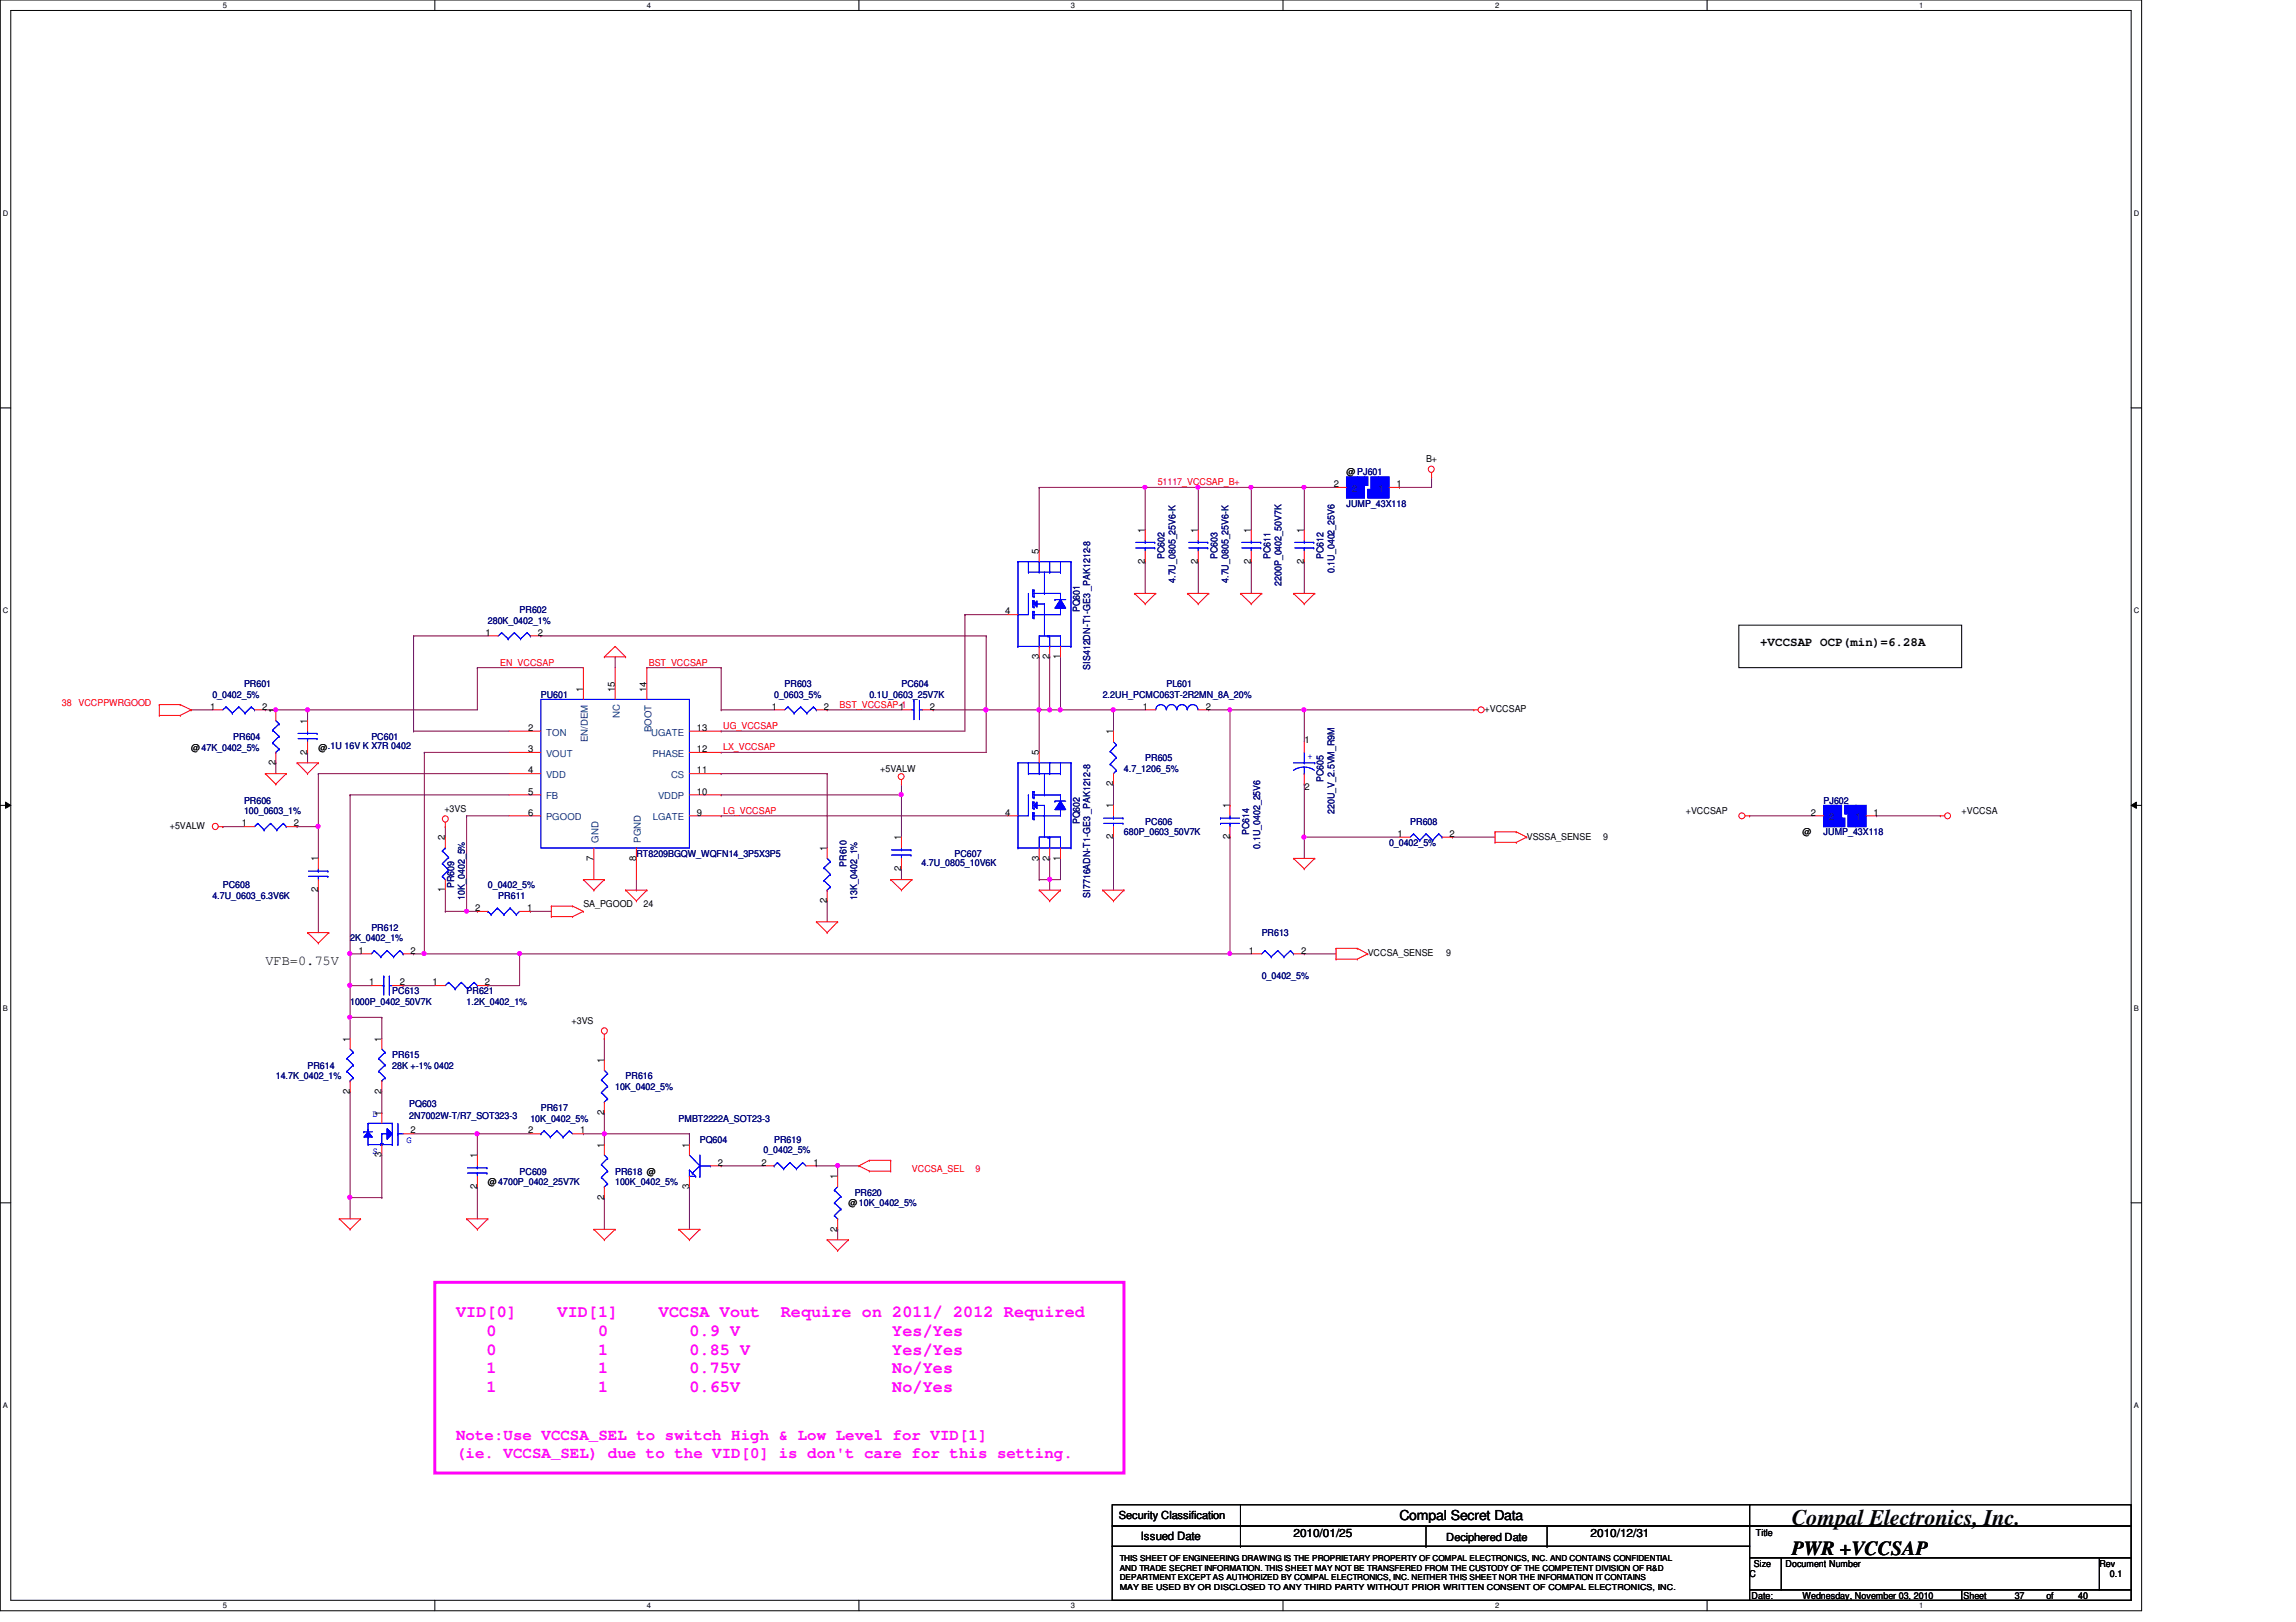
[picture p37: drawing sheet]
<svg xmlns="http://www.w3.org/2000/svg" width="297mm" height="210mm" viewBox="0 0 297 210" stroke-linecap="round" stroke-linejoin="round" font-family="sans-serif">
<defs><g id="words">
<text font-size="2.9" x="231.8" y="197.4">Compal Electronics, Inc.</text>
<text font-size="2.6" x="231.8" y="201.2">PWR +VCCSAP</text>
<g font-size="2.2" fill="#f0f">
<text x="59" y="170.5">VID[0]</text>
<text x="62.9" y="172.9">0</text>
<text x="72.1" y="170.5">VID[1]</text>
<text x="77.4" y="172.9">0</text>
<text x="85.3" y="170.5">VCCSA Vout</text>
<text x="89.2" y="172.9">0.9 V</text>
<text x="101" y="170.5">Require on 2011/ 2012 Required</text>
<text x="115.4" y="172.9">Yes/Yes</text>
<text x="62.9" y="175.3">0</text>
<text x="62.9" y="177.7">1</text>
<text x="77.4" y="175.3">1</text>
<text x="77.4" y="177.7">1</text>
<text x="89.2" y="175.3">0.85 V</text>
<text x="89.2" y="177.7">0.75V</text>
<text x="115.4" y="175.3">Yes/Yes</text>
<text x="115.4" y="177.7">No/Yes</text>
<text x="62.9" y="180.1">1</text>
<text x="77.4" y="180.1">1</text>
<text x="89.2" y="180.1">0.65V</text>
<text x="115.4" y="180.1">No/Yes</text>
</g>
<g font-size="2" fill="#f0f">
<text x="59" y="186.4">Note:Use VCCSA_SEL to switch High &amp; Low Level for VID[1]</text>
<text x="59" y="188.7">(ie. VCCSA_SEL) due to the VID[0] is don't care for this setting.</text>
</g>
<g font-size="1.8">
<text x="34.3" y="124.8">VFB=0.75V</text>
<text x="181.1" y="196.8">Compal Secret Data</text>
</g>
<text font-size="1.6" x="227.7" y="83.7">+VCCSAP OCP(min)=6.28A</text>
<g font-size="1.5">
<text x="147.6" y="199.3">Issued Date</text>
<text x="167.3" y="198.8">2010/01/25</text>
<text x="205.8" y="198.8">2010/12/31</text>
</g>
<g font-size="1.4">
<text x="144.7" y="196.6">Security Classification</text>
<text x="187.1" y="199.4">Deciphered Date</text>
</g>
<g font-size="1.2">
<text x="184.5" y="59.8">B+</text>
<text x="172.5" y="63">2</text>
<text x="174.2" y="61.5">@ PJ601</text>
<text x="180.7" y="63">1</text>
<text x="134.4" y="71.7" transform="rotate(-90 134.4 71.7)">5</text>
<text x="148.1" y="69" transform="rotate(-90 148.1 69)">1</text>
<text x="155" y="69" transform="rotate(-90 155 69)">1</text>
<text x="161.8" y="69" transform="rotate(-90 161.8 69)">1</text>
<text x="168.7" y="69" transform="rotate(-90 168.7 69)">1</text>
<text x="148.1" y="72.9" transform="rotate(-90 148.1 72.9)">2</text>
<text x="155" y="72.9" transform="rotate(-90 155 72.9)">2</text>
<text x="161.8" y="72.9" transform="rotate(-90 161.8 72.9)">2</text>
<text x="168.7" y="72.9" transform="rotate(-90 168.7 72.9)">2</text>
<text x="62.8" y="82.3">1</text>
<text x="69.6" y="82.3">2</text>
<text x="130" y="79.5">4</text>
<text x="75.4" y="89.5" transform="rotate(-90 75.4 89.5)">1</text>
<text x="79.5" y="89.5" transform="rotate(-90 79.5 89.5)">15</text>
<text x="83.6" y="89.5" transform="rotate(-90 83.6 89.5)">14</text>
<text x="134.4" y="85.3" transform="rotate(-90 134.4 85.3)">3</text>
<text x="135.8" y="85.3" transform="rotate(-90 135.8 85.3)">2</text>
<text x="137.2" y="85.3" transform="rotate(-90 137.2 85.3)">1</text>
<text x="27.2" y="91.8">1</text>
<text x="33.9" y="91.8">2</text>
<text x="35.6" y="92.3" transform="rotate(-90 35.6 92.3)">1</text>
<text x="39.7" y="93.6" transform="rotate(-90 39.7 93.6)">1</text>
<text x="68.3" y="94.6">2</text>
<text x="90.2" y="94.6">13</text>
<text x="99.9" y="91.8">1</text>
<text x="106.6" y="91.8">2</text>
<text x="116.3" y="91.8">1</text>
<text x="120.3" y="91.8">2</text>
<text x="144" y="95" transform="rotate(-90 144 95)">1</text>
<text x="147.9" y="91.8">1</text>
<text x="156" y="91.8">2</text>
<text x="192.1" y="92.2">+VCCSAP</text>
<text x="24.7" y="97.2">@47K_0402_5%</text>
<text x="35.6" y="99" transform="rotate(-90 35.6 99)">2</text>
<text x="39.7" y="97.7" transform="rotate(-90 39.7 97.7)">2</text>
<text x="41.2" y="97.2">@.1U 16V K X7R 0402</text>
<text x="68.3" y="97.3">3</text>
<text x="68.3" y="100.1">4</text>
<text x="90.2" y="97.3">12</text>
<text x="90.2" y="100.1">11</text>
<text x="113.9" y="99.9">+5VALW</text>
<text x="134.4" y="97.7" transform="rotate(-90 134.4 97.7)">5</text>
<text x="144" y="101.8" transform="rotate(-90 144 101.8)">2</text>
<text x="168.8" y="96.1">1</text>
<text x="22" y="107.3">+5VALW</text>
<text x="31.3" y="106.9">1</text>
<text x="38" y="106.9">2</text>
<text x="57.5" y="105.1">+3VS</text>
<text x="68.3" y="102.8">5</text>
<text x="68.3" y="105.5">6</text>
<text x="90.2" y="105.5">9</text>
<text x="90.2" y="102.8">10</text>
<text x="130" y="105.5">4</text>
<text x="144" y="104.6" transform="rotate(-90 144 104.6)">1</text>
<text x="159.1" y="104.6" transform="rotate(-90 159.1 104.6)">1</text>
<text x="168.8" y="102.2">2</text>
<text x="218.1" y="105.4">+VCCSAP</text>
<text x="234.3" y="105.5">2</text>
<text x="242.4" y="105.5">1</text>
<text x="253.8" y="105.4">+VCCSA</text>
<text x="41.1" y="111.5" transform="rotate(-90 41.1 111.5)">1</text>
<text x="57.6" y="108.8" transform="rotate(-90 57.6 108.8)">2</text>
<text x="76.8" y="111.4" transform="rotate(-90 76.8 111.4)">7</text>
<text x="82.3" y="111.4" transform="rotate(-90 82.3 111.4)">8</text>
<text x="107" y="110.1" transform="rotate(-90 107 110.1)">1</text>
<text x="116.6" y="112.7" transform="rotate(-90 116.6 112.7)">2</text>
<text x="116.6" y="108.8" transform="rotate(-90 116.6 108.8)">1</text>
<text x="134.4" y="111.4" transform="rotate(-90 134.4 111.4)">3</text>
<text x="135.8" y="111.4" transform="rotate(-90 135.8 111.4)">2</text>
<text x="137.2" y="111.4" transform="rotate(-90 137.2 111.4)">1</text>
<text x="144" y="108.6" transform="rotate(-90 144 108.6)">2</text>
<text x="159.1" y="108.6" transform="rotate(-90 159.1 108.6)">2</text>
<text x="180.8" y="108.3">1</text>
<text x="187.5" y="108.3">2</text>
<text x="197.5" y="108.7">VSSSA_SENSE</text>
<text x="207.4" y="108.7">9</text>
<text x="233.2" y="108.1">@</text>
<text x="41.1" y="115.5" transform="rotate(-90 41.1 115.5)">2</text>
<text x="57.6" y="115.5" transform="rotate(-90 57.6 115.5)">1</text>
<text x="61.5" y="117.9">2</text>
<text x="68.2" y="117.9">1</text>
<text x="75.5" y="117.4">SA_PGOOD</text>
<text x="83.3" y="117.4">24</text>
<text x="107" y="116.8" transform="rotate(-90 107 116.8)">2</text>
<text x="46.4" y="123.4">1</text>
<text x="53.1" y="123.4">2</text>
<text x="161.6" y="123.4">1</text>
<text x="168.3" y="123.4">2</text>
<text x="176.9" y="123.7">VCCSA_SENSE</text>
<text x="187.1" y="123.7">9</text>
<text x="47.7" y="127.5">1</text>
<text x="51.7" y="127.5">2</text>
<text x="56" y="127.5">1</text>
<text x="62.7" y="127.5">2</text>
<text x="45.3" y="134.8" transform="rotate(-90 45.3 134.8)">1</text>
<text x="49.4" y="134.8" transform="rotate(-90 49.4 134.8)">1</text>
<text x="74" y="132.5">+3VS</text>
<text x="78.1" y="137.5" transform="rotate(-90 78.1 137.5)">1</text>
<text x="45.3" y="141.5" transform="rotate(-90 45.3 141.5)">2</text>
<text x="49.4" y="141.5" transform="rotate(-90 49.4 141.5)">2</text>
<text x="49.4" y="149.8" transform="rotate(-90 49.4 149.8)">3</text>
<text x="49.4" y="144.4" transform="rotate(-90 49.4 144.4)">1</text>
<text x="53.1" y="146.7">2</text>
<text x="61.7" y="149.9" transform="rotate(-90 61.7 149.9)">1</text>
<text x="68.3" y="146.7">2</text>
<text x="75.1" y="146.7">1</text>
<text x="78.1" y="148.5" transform="rotate(-90 78.1 148.5)">1</text>
<text x="78.1" y="144.3" transform="rotate(-90 78.1 144.3)">2</text>
<text x="89.2" y="148.5" transform="rotate(-90 89.2 148.5)">1</text>
<text x="61.7" y="153.9" transform="rotate(-90 61.7 153.9)">2</text>
<text x="63.1" y="153.4">@4700P_0402_25V7K</text>
<text x="78.1" y="155.2" transform="rotate(-90 78.1 155.2)">2</text>
<text x="89.2" y="153.9" transform="rotate(-90 89.2 153.9)">3</text>
<text x="92.9" y="150.8">2</text>
<text x="98.5" y="150.8">2</text>
<text x="105.2" y="150.8">1</text>
<text x="108.3" y="152.6" transform="rotate(-90 108.3 152.6)">1</text>
<text x="108.3" y="159.4" transform="rotate(-90 108.3 159.4)">2</text>
<text x="109.8" y="156.1">@10K_0402_5%</text>
<text x="226.9" y="202.7">Size</text>
<text x="227.2" y="198.8">Title</text>
<text x="231" y="202.7">Document Number</text>
<text x="271.6" y="202.7">Rev</text>
<text x="226.4" y="204.1">C</text>
<text x="226.6" y="206.9">Date:</text>
<text x="233.2" y="206.9">Wednesday, November 03, 2010</text>
<text x="254" y="206.9">Sheet</text>
<text x="260.6" y="206.9">37</text>
<text x="264.7" y="206.9">of</text>
<text x="268.9" y="206.9">40</text>
<text x="273" y="204.1">0.1</text>
</g>
<g font-size="1.2" fill="#f00">
<text x="149.8" y="62.8">51117_VCCSAP_B+</text>
<text x="64.7" y="86.1">EN_VCCSAP</text>
<text x="83.9" y="86.1">BST_VCCSAP</text>
<text x="8" y="91.4">38</text>
<text x="10.2" y="91.4">VCCPPWRGOOD</text>
<text x="93.6" y="94.4">UG_VCCSAP</text>
<text x="108.6" y="91.6">BST_VCCSAP-1</text>
<text x="93.6" y="97.1">LX_VCCSAP</text>
<text x="93.6" y="105.3">LG_VCCSAP</text>
<text x="118" y="151.7">VCCSA_SEL</text>
<text x="126.2" y="151.7">9</text>
</g>
<g font-size="1.2" fill="#000080">
<text x="174.2" y="65.6">JUMP_43X118</text>
<text x="150.7" y="72.4" transform="rotate(-90 150.7 72.4)">PC602</text>
<text x="152.1" y="75.4" transform="rotate(-90 152.1 75.4)">4.7U_0805_25V6-K</text>
<text x="157.5" y="72.4" transform="rotate(-90 157.5 72.4)">PC603</text>
<text x="158.9" y="75.4" transform="rotate(-90 158.9 75.4)">4.7U_0805_25V6-K</text>
<text x="164.4" y="72.4" transform="rotate(-90 164.4 72.4)">PC611</text>
<text x="165.8" y="75.8" transform="rotate(-90 165.8 75.8)">2200P_0402_50V7K</text>
<text x="171.2" y="72.4" transform="rotate(-90 171.2 72.4)">PC612</text>
<text x="172.6" y="74.2" transform="rotate(-90 172.6 74.2)">0.1U_0402_25V6</text>
<text x="63.1" y="80.7">280K_0402_1%</text>
<text x="67.2" y="79.3">PR602</text>
<text x="139.7" y="79.2" transform="rotate(-90 139.7 79.2)">PQ601</text>
<text x="31.6" y="88.9">PR601</text>
<text x="101.5" y="88.9">PR603</text>
<text x="116.6" y="88.9">PC604</text>
<text x="141.1" y="86.7" transform="rotate(-90 141.1 86.7)">SIS412DN-T1-GE3 _PAK1212-8</text>
<text x="150.9" y="88.9">PL601</text>
<text x="27.5" y="90.3">0_0402_5%</text>
<text x="30.2" y="95.8">PR604</text>
<text x="48" y="95.8">PC601</text>
<text x="70" y="90.3">PU601</text>
<text x="100.2" y="90.3">0_0603_5%</text>
<text x="112.5" y="90.3">0.1U_0603_25V7K</text>
<text x="142.7" y="90.3">2.2UH_PCMC063T-2R2MN_8A_20%</text>
<text x="145.4" y="99.9">4.7_1206_5%</text>
<text x="148.2" y="98.5">PR605</text>
<text x="171.2" y="101.2" transform="rotate(-90 171.2 101.2)">PC605</text>
<text x="31.6" y="104">PR606</text>
<text x="31.6" y="105.4">100_0603_1%</text>
<text x="139.7" y="106.7" transform="rotate(-90 139.7 106.7)">PQ602</text>
<text x="148.2" y="106.7">PC606</text>
<text x="172.6" y="105.3" transform="rotate(-90 172.6 105.3)">220U_V_2.5VM_R9M</text>
<text x="182.5" y="106.7">PR608</text>
<text x="235.9" y="104">PJ602</text>
<text x="82.3" y="110.9">RT8209BGQW_WQFN14_3P5X3P5</text>
<text x="109.5" y="112.2" transform="rotate(-90 109.5 112.2)">PR610</text>
<text x="119.2" y="112.1">4.7U_0805_10V6K</text>
<text x="123.5" y="110.9">PC607</text>
<text x="145.4" y="108.1">680P_0603_50V7K</text>
<text x="161.6" y="108.1" transform="rotate(-90 161.6 108.1)">PC614</text>
<text x="163" y="109.9" transform="rotate(-90 163 109.9)">0.1U_0402_25V6</text>
<text x="179.7" y="109.5">0_0402_5%</text>
<text x="235.9" y="108.1">JUMP_43X118</text>
<text x="27.5" y="116.3">4.7U_0603_6.3V6K</text>
<text x="28.8" y="115">PC608</text>
<text x="58.8" y="114.9" transform="rotate(-90 58.8 114.9)">PR609</text>
<text x="60.2" y="116.4" transform="rotate(-90 60.2 116.4)">10K_0402_5%</text>
<text x="63.1" y="115">0_0402_5%</text>
<text x="64.5" y="116.3">PR611</text>
<text x="110.9" y="116.4" transform="rotate(-90 110.9 116.4)">13K_0402_1%</text>
<text x="141.1" y="116.2" transform="rotate(-90 141.1 116.2)">SI7716ADN-T1-GE3 _PAK1212-8</text>
<text x="45.3" y="121.8">2K_0402_1%</text>
<text x="48" y="120.4">PR612</text>
<text x="163.2" y="121.2">PR613</text>
<text x="45.3" y="130">1000P_0402_50V7K</text>
<text x="50.8" y="128.7">PC613</text>
<text x="60.4" y="128.7">PR621</text>
<text x="60.4" y="130">1.2K_0402_1%</text>
<text x="163.2" y="126.7">0_0402_5%</text>
<text x="50.8" y="136.9">PR615</text>
<text x="35.7" y="139.7">14.7K_0402_1%</text>
<text x="39.8" y="138.3">PR614</text>
<text x="50.8" y="138.3">28K +-1% 0402</text>
<text x="53" y="143.2">PQ603</text>
<text x="70" y="143.8">PR617</text>
<text x="79.6" y="141">10K_0402_5%</text>
<text x="80.9" y="139.7">PR616</text>
<text x="53" y="144.9">2N7002W-T/R7_SOT323-3</text>
<text x="68.6" y="145.2">10K_0402_5%</text>
<text x="87.8" y="145.2">PMBT2222A_SOT23-3</text>
<text x="90.5" y="147.9">PQ604</text>
<text x="98.8" y="149.3">0_0402_5%</text>
<text x="100.2" y="147.9">PR619</text>
<text x="67.2" y="152">PC609</text>
<text x="79.6" y="152">PR618 @</text>
<text x="79.6" y="153.4">100K_0402_5%</text>
<text x="110.6" y="154.7">PR620</text>
</g>
<g font-size="1.2" fill="#004080">
<text x="174.9" y="63.7">2</text>
<text x="178.3" y="63.7">1</text>
<text x="70.7" y="95.2">TON</text>
<text x="80.2" y="93" transform="rotate(-90 80.2 93)">NC</text>
<text x="84.2" y="95.2">UGATE</text>
<text x="84.3" y="94.7" transform="rotate(-90 84.3 94.7)">BOOT</text>
<text x="70.7" y="98">VOUT</text>
<text x="70.7" y="100.7">VDD</text>
<text x="76.1" y="96.1" transform="rotate(-90 76.1 96.1)">EN/DEM</text>
<text x="84.4" y="98">PHASE</text>
<text x="86.8" y="100.7">CS</text>
<text x="70.7" y="103.5">FB</text>
<text x="70.7" y="106.2">PGOOD</text>
<text x="84.5" y="106.2">LGATE</text>
<text x="85.1" y="103.5">VDDP</text>
<text x="236.6" y="106.2">2</text>
<text x="240.1" y="106.2">1</text>
<text x="77.4" y="109.1" transform="rotate(-90 77.4 109.1)">GND</text>
<text x="82.9" y="109.1" transform="rotate(-90 82.9 109.1)">PGND</text>
</g>
<g font-size="1.2" fill="#00f">
<text x="169.2" y="98.3">+</text>
<text x="48.2" y="144.6">D</text>
<text x="48.2" y="149.4">S</text>
<text x="52.6" y="147.9">G</text>
</g>
<g font-size="1.1">
<text x="144.9" y="202">THIS SHEET OF ENGINEERING DRAWING IS THE PROPRIETARY PROPERTY OF COMPAL ELECTRONICS, INC. AND CONTAINS CONFIDENTIAL</text>
<text x="144.9" y="203.2">AND TRADE SECRET INFORMATION. THIS SHEET MAY NOT BE TRANSFERED FROM THE CUSTODY OF THE COMPETENT DIVISION OF R&amp;D</text>
<text x="144.9" y="205.7">MAY BE USED BY OR DISCLOSED TO ANY THIRD PARTY WITHOUT PRIOR WRITTEN CONSENT OF COMPAL ELECTRONICS, INC.</text>
<text x="144.9" y="204.5">DEPARTMENT EXCEPT AS AUTHORIZED BY COMPAL ELECTRONICS, INC. NEITHER THIS SHEET NOR THE INFORMATION IT CONTAINS</text>
</g>
<g font-size="1">
<text x="28.8" y="1">5</text>
<text x="83.7" y="1">4</text>
<text x="138.6" y="1">3</text>
<text x="193.4" y="1">2</text>
<text x="248.3" y="1">1</text>
<text x=".4" y="27.9">D</text>
<text x="276.1" y="27.9">D</text>
<text x=".4" y="79.4">C</text>
<text x="276.1" y="79.4">C</text>
<text x=".4" y="130.8">B</text>
<text x="276.1" y="130.8">B</text>
<text x=".4" y="182.2">A</text>
<text x="276.1" y="182.2">A</text>
<text x="28.8" y="208.1">5</text>
<text x="83.7" y="208.1">4</text>
<text x="138.6" y="208.1">3</text>
<text x="193.4" y="208.1">2</text>
<text x="248.3" y="208.1">1</text>
</g>
</g></defs>
<path d="M0 0h277.1v208.4h-277.1zM1.4 1.4h274.3v205.7h-274.3z" fill="none" stroke="#000" stroke-width=".13"/>
<g fill="#fff">
<path d="M28.8 .1h.6v1.1h-.6z"/>
<path d="M28.8 207.2h.6v1.1h-.6z"/>
</g>
<path d="M56.3 0v1.4M56.3 207.1v1.3" fill="none" stroke="#000" stroke-width=".13"/>
<g fill="#fff">
<path d="M83.7 .1h.5v1.1h-.5z"/>
<path d="M83.7 207.2h.5v1.1h-.5z"/>
</g>
<path d="M111.1 0v1.4M111.1 207.1v1.3" fill="none" stroke="#000" stroke-width=".13"/>
<g fill="#fff">
<path d="M138.6 .1h.5v1.1h-.5z"/>
<path d="M138.6 207.2h.5v1.1h-.5z"/>
</g>
<path d="M166 0v1.4M166 207.1v1.3" fill="none" stroke="#000" stroke-width=".13"/>
<g fill="#fff">
<path d="M193.4 .1h.6v1.1h-.6z"/>
<path d="M193.4 207.2h.6v1.1h-.6z"/>
</g>
<path d="M220.8 0v1.4M220.8 207.1v1.3" fill="none" stroke="#000" stroke-width=".13"/>
<g fill="#fff">
<path d="M248.3 .1h.5v1.1h-.5z"/>
<path d="M248.3 207.2h.5v1.1h-.5z"/>
<path d="M.4 27.1h.7v1.1h-.7z"/>
<path d="M276.1 27.1h.7v1.1h-.7z"/>
<path d="M.4 78.5h.7v1.1h-.7z"/>
<path d="M276.1 78.5h.7v1.1h-.7z"/>
</g>
<path d="M0 52.8h1.4M275.7 52.8h1.4" fill="none" stroke="#000" stroke-width=".13"/>
<g fill="#fff">
<path d="M.4 129.9h.6v1.1h-.6z"/>
<path d="M276.1 129.9h.6v1.1h-.6z"/>
</g>
<path d="M0 104.2h1.4M.7 103.8l.7 .4-.7 .4zM275.7 104.2l.7-.4v.8zM275.7 104.2h1.4" fill="none" stroke="#000" stroke-width=".13"/>
<path d="M.7 103.8l.7 .4-.7 .4zM275.7 104.2l.7-.4v.8z" fill="#000"/>
<g fill="#fff">
<path d="M.4 181.4h.6v1.1h-.6z"/>
<path d="M276.1 181.4h.6v1.1h-.6z"/>
</g>
<path d="M0 155.7h1.4M275.7 155.7h1.4" fill="none" stroke="#000" stroke-width=".13"/>
<path d="M168.7 108.3h.1M168.7 108.3h12.4M187.9 108.3h.1M187.9 108.3h5.5M45.3 131.7h.1M45.3 131.7v2.7" fill="none" stroke="#800040" stroke-width=".13"/>
<circle cx="45.3" cy="131.6" r=".25" fill="#f0f"/>
<circle cx="45.3" cy="131.6" r=".25" fill="none" stroke="#f0f" stroke-width=".13"/>
<path d="M93.3 91.9h.1M93.3 91.9h6.9M107 91.9h.1M107 91.9h9.6M144.1 91.9h.1M144.1 91.9h4.1M116.6 112.4h.1M116.6 112.4v1.4M53.5 146.7h8.3M61.8 146.7h.1" fill="none" stroke="#800040" stroke-width=".13"/>
<circle cx="144" cy="91.9" r=".26" fill="#f0f"/>
<circle cx="144" cy="91.9" r=".26" fill="none" stroke="#f0f" stroke-width=".13"/>
<path d="M134.4 111.1h.1M134.4 111.1v2.7M135.8 113.8h.1M135.8 113.8v1.4M137.2 111.1h.1M137.2 111.1v2.7h-1.4" fill="none" stroke="#800040" stroke-width=".13"/>
<circle cx="135.8" cy="113.8" r=".26" fill="#f0f"/>
<circle cx="135.8" cy="113.8" r=".26" fill="none" stroke="#f0f" stroke-width=".13"/>
<g fill="none" stroke="#800040" stroke-width=".13">
<path d="M124.8 79.5h.1M124.8 79.5h5.5M124.8 79.5v15.1M134.4 85h.1M134.4 85v6.9M135.8 85h.1M135.8 85v6.9M137.2 85h.1M137.2 85v6.9M159.1 91.9h.1M159.1 91.9h9.6M93.3 100.1h.1"/>
<path d="M93.3 105.6h.1M93.3 100.1h13.7M93.3 105.6h37M107 100.1h.1M107 116.6h.1M107 100.1v9.6M107 116.6v2.7M134.4 113.8h.1M135.8 111.1h.1M135.8 111.1v2.7h-1.4"/>
</g>
<path d="M158.9 91.7l.2-.1 .2 .1v.3l-.2 .1-.2-.1z" fill-rule="evenodd" fill="#f0f"/>
<path d="M158.9 91.7l.2-.1 .2 .1v.3l-.2 .1-.2-.1z" fill="none" stroke="#f0f" stroke-width=".13"/>
<path d="M168.7 91.9h.1M168.7 91.9v4.1M168.7 91.9h22M45.3 102.9h.1M45.3 102.9h20.6" fill="none" stroke="#800040" stroke-width=".13"/>
<circle cx="168.7" cy="91.9" r=".26" fill="#f0f"/>
<circle cx="168.7" cy="91.9" r=".26" fill="none" stroke="#f0f" stroke-width=".13"/>
<path d="M45.3 102.9h.1M45.3 102.9v20.5" fill="none" stroke="#800040" stroke-width=".13"/>
<circle cx="45.2" cy="123.4" r=".26" fill="#f0f"/>
<circle cx="45.2" cy="123.4" r=".26" fill="none" stroke="#f0f" stroke-width=".13"/>
<path d="M53.5 82.3h.1M53.5 82.3h9.6M53.5 82.3v12.3M54.9 97.4h.1M54.9 97.4h11M93.3 102.9h.1M93.3 102.9h23.3" fill="none" stroke="#800040" stroke-width=".13"/>
<circle cx="116.6" cy="102.8" r=".26" fill="#f0f"/>
<circle cx="116.6" cy="102.8" r=".26" fill="none" stroke="#f0f" stroke-width=".13"/>
<path d="M53.5 94.6h.1M53.5 94.6h12.4M70 82.3h.1M70 82.3h57.6M93.3 97.4h.1M127.6 82.3h.1M127.6 91.9h.1M127.6 82.3v15.1h-34.3M41.2 100.1h.1M41.2 100.1h24.7M45.3 123.4h.1M45.3 123.4h1.3" fill="none" stroke="#800040" stroke-width=".13"/>
<circle cx="127.5" cy="91.9" r=".26" fill="#f0f"/>
<circle cx="127.5" cy="91.9" r=".26" fill="none" stroke="#f0f" stroke-width=".13"/>
<path d="M120.7 91.9h.1M120.7 91.9h6.9M41.2 107h.1M41.2 107v4.1" fill="none" stroke="#800040" stroke-width=".13"/>
<circle cx="41.1" cy="106.9" r=".26" fill="#f0f"/>
<circle cx="41.1" cy="106.9" r=".26" fill="none" stroke="#f0f" stroke-width=".13"/>
<g fill="none" stroke="#800040" stroke-width=".13">
<path d="M134.4 63.1h.1M134.4 63.1h13.8M134.4 63.1v8.2M148.2 63.1h.1M148.2 72.7h.1M148.2 63.1v5.5M148.2 72.7v4.1M155 63.1h.1M155 72.7h.1M155 63.1v5.5M155 72.7v4.1M168.7 63.1h.1"/>
<path d="M168.7 63.1h4.1M181.1 63.1h.1M181.1 63.1h4.1M39.8 91.9h.1M39.8 91.9h22M54.9 97.4h.1M54.9 97.4v26M93.3 94.6h.1M93.3 94.6h31.5M28.8 107h.1M28.8 107h2.8M38.4 107h.1"/>
<path d="M41.2 115.2h.1M41.2 100.1h.1M41.2 100.1v6.9h-2.8M41.2 115.2v5.5M116.6 102.9h.1M116.6 102.9v5.4"/>
</g>
<circle cx="39.8" cy="91.9" r=".26" fill="#f0f"/>
<circle cx="39.8" cy="91.9" r=".26" fill="none" stroke="#f0f" stroke-width=".13"/>
<path d="M148.2 63.1h.1M148.2 63.1h6.8M24.7 91.9h.1M24.7 91.9h2.8M39.8 91.9h.1M39.8 97.4h.1M39.8 91.9v1.4M39.8 97.4v1.3" fill="none" stroke="#800040" stroke-width=".13"/>
<circle cx="148.1" cy="63" r=".25" fill="#f0f"/>
<circle cx="148.1" cy="63" r=".25" fill="none" stroke="#f0f" stroke-width=".13"/>
<path d="M127.6 91.9h.1M127.6 91.9h6.8" fill="none" stroke="#800040" stroke-width=".13"/>
<circle cx="127.5" cy="91.9" r=".26" fill="#f0f"/>
<circle cx="127.5" cy="91.9" r=".26" fill="none" stroke="#f0f" stroke-width=".13"/>
<path d="M134.4 91.9h.1M134.4 91.9v5.5" fill="none" stroke="#800040" stroke-width=".13"/>
<circle cx="134.4" cy="91.9" r=".26" fill="#f0f"/>
<circle cx="134.4" cy="91.9" r=".26" fill="none" stroke="#f0f" stroke-width=".13"/>
<path d="M134.4 91.9h.1M134.4 91.9h1.4" fill="none" stroke="#800040" stroke-width=".13"/>
<circle cx="135.8" cy="91.9" r=".26" fill="#f0f"/>
<circle cx="135.8" cy="91.9" r=".26" fill="none" stroke="#f0f" stroke-width=".13"/>
<path d="M35.7 91.9h.1M35.7 91.9h4.1M135.8 91.9h.1M135.8 91.9h1.4M53.5 123.4h.1M53.5 123.4h1.4" fill="none" stroke="#800040" stroke-width=".13"/>
<path d="M35.5 91.7l.1-.1 .3 .1-.1 .3-.2 .1-.1-.1z" fill-rule="evenodd" fill="#f0f"/>
<path d="M35.5 91.7l.1-.1 .3 .1-.1 .3-.2 .1-.1-.1z" fill="none" stroke="#f0f" stroke-width=".13"/>
<path d="M67.2 123.4h.1M67.2 123.4h91.9" fill="none" stroke="#800040" stroke-width=".13"/>
<path d="M158.9 123.2l.2-.1 .2 .2v.3l-.2 .1-.2-.1z" fill-rule="evenodd" fill="#f0f"/>
<path d="M158.9 123.2l.2-.1 .2 .2v.3l-.2 .1-.2-.1z" fill="none" stroke="#f0f" stroke-width=".13"/>
<circle cx="67.2" cy="123.4" r=".26" fill="#f0f"/>
<circle cx="67.2" cy="123.4" r=".26" fill="none" stroke="#f0f" stroke-width=".13"/>
<g fill="none" stroke="#800040" stroke-width=".13">
<path d="M34.3 91.9h.1M34.3 91.9h1.4M35.7 98.7h.1M35.7 98.7v1.4M79.6 85h.1M79.6 85v1.4M83.7 86.4h.1M83.7 86.4h9.6M93.3 86.4h.1M93.3 86.4v5.5M137.2 91.9h.1M137.2 91.9h6.9"/>
<path d="M144.1 91.9h.1M144.1 91.9v2.7"/>
</g>
<circle cx="137.2" cy="91.9" r=".26" fill="#f0f"/>
<circle cx="137.2" cy="91.9" r=".26" fill="none" stroke="#f0f" stroke-width=".13"/>
<path d="M61.8 86.4h.1M61.8 86.4v5.5M61.8 86.4h13.7M116.6 101.5h.1M116.6 101.5v1.4M144.1 101.5h.1M144.1 108.3h.1M144.1 101.5v2.7M144.1 108.3v6.9M45.3 155h.1M45.3 155v2.7" fill="none" stroke="#800040" stroke-width=".13"/>
<circle cx="45.2" cy="154.9" r=".26" fill="#f0f"/>
<circle cx="45.2" cy="154.9" r=".26" fill="none" stroke="#f0f" stroke-width=".13"/>
<path d="M168.7 108.3h.1M168.7 108.3v2.8" fill="none" stroke="#800040" stroke-width=".13"/>
<circle cx="168.7" cy="108.3" r=".26" fill="#f0f"/>
<circle cx="168.7" cy="108.3" r=".26" fill="none" stroke="#f0f" stroke-width=".13"/>
<g fill="none" stroke="#800040" stroke-width=".13">
<path d="M156.4 91.9h.1M156.4 91.9h2.7v12.3M159.1 108.3h.1M159.1 104.2h.1M159.1 108.3v15.1M168.7 101.5h.1M168.7 101.5v6.8M45.3 131.7h.1M45.3 127.6h.1M45.3 131.7h4.1M45.3 127.6v4.1M49.4 131.7h.1"/>
<path d="M49.4 131.7v2.7M159.1 123.4h.1M159.1 123.4h2.8M168.7 123.4h.1M168.7 123.4h4.1"/>
</g>
<circle cx="45.2" cy="127.5" r=".26" fill="#f0f"/>
<circle cx="45.2" cy="127.5" r=".26" fill="none" stroke="#f0f" stroke-width=".13"/>
<g fill="none" stroke="#800040" stroke-width=".13">
<path d="M185.2 61.7h.1M185.2 61.7v1.4M57.6 107h.1M57.6 117.9h.1M57.6 107v1.3M57.6 115.2v2.7M57.6 117.9h2.8M60.4 117.9h.1M60.4 105.6h.1M60.4 105.6h5.5M60.4 105.6v12.3M68.6 117.9h.1"/>
<path d="M68.6 117.9h2.7M82.3 115.2h.1M82.3 113.8v1.4M45.3 155h.1M45.3 141.3h.1M45.3 155h4.1M45.3 141.3v13.7M49.4 144h.1M49.4 155h.1M49.4 141.3v2.7M49.4 149.5v5.5"/>
</g>
<circle cx="60.4" cy="117.9" r=".25" fill="#f0f"/>
<circle cx="60.4" cy="117.9" r=".25" fill="none" stroke="#f0f" stroke-width=".13"/>
<path d="M60.4 117.9h1.4M61.8 117.9h.1M226.4 105.6h.1M226.4 105.6h8.2M242.8 105.6h.1M242.8 105.6h8.2M61.8 146.7h.1M61.8 146.7v2.8" fill="none" stroke="#800040" stroke-width=".13"/>
<circle cx="61.7" cy="146.7" r=".26" fill="#f0f"/>
<circle cx="61.7" cy="146.7" r=".26" fill="none" stroke="#f0f" stroke-width=".13"/>
<g fill="none" stroke="#800040" stroke-width=".13">
<path d="M78.2 134.4h.1M78.2 134.4v2.8M61.8 146.7h.1M61.8 153.6h.1M61.8 146.7h6.8M61.8 153.6v4.1M75.5 146.7h.1M75.5 146.7h2.7M78.2 155h.1M78.2 146.7h.1M78.2 146.7v1.4M78.2 155v4.1"/>
<path d="M89.2 146.7h.1M89.2 153.6h.1M89.2 146.7v1.4M89.2 153.6v5.5"/>
</g>
<circle cx="78.2" cy="146.7" r=".26" fill="#f0f"/>
<circle cx="78.2" cy="146.7" r=".26" fill="none" stroke="#f0f" stroke-width=".13"/>
<path d="M108.4 150.9h.1M108.4 150.9h2.7M108.4 150.9v1.3" fill="none" stroke="#800040" stroke-width=".13"/>
<circle cx="108.4" cy="150.8" r=".26" fill="#f0f"/>
<circle cx="108.4" cy="150.8" r=".26" fill="none" stroke="#f0f" stroke-width=".13"/>
<g fill="none" stroke="#800040" stroke-width=".13">
<path d="M161.9 72.7h.1M161.9 63.1h.1M161.9 63.1v5.5M161.9 72.7v4.1M168.7 72.7h.1M168.7 72.7v4.1M78.2 144h.1M78.2 144v2.7h11M89.2 146.7h.1M93.3 150.9h.1M93.3 150.9h5.5M105.6 150.9h.1"/>
<path d="M105.6 150.9h2.8M108.4 159.1h.1M108.4 159.1v1.3"/>
</g>
<circle cx="161.8" cy="63" r=".25" fill="#f0f"/>
<circle cx="161.8" cy="63" r=".25" fill="none" stroke="#f0f" stroke-width=".13"/>
<path d="M155 63.1h.1M155 63.1h6.9" fill="none" stroke="#800040" stroke-width=".13"/>
<circle cx="155" cy="63" r=".25" fill="#f0f"/>
<circle cx="155" cy="63" r=".25" fill="none" stroke="#f0f" stroke-width=".13"/>
<path d="M168.7 63.1h.1M168.7 63.1v5.5" fill="none" stroke="#800040" stroke-width=".13"/>
<circle cx="168.7" cy="63" r=".25" fill="#f0f"/>
<circle cx="168.7" cy="63" r=".25" fill="none" stroke="#f0f" stroke-width=".13"/>
<g fill="none" stroke="#800040" stroke-width=".13">
<path d="M161.9 63.1h.1M161.9 63.1h6.8M45.3 127.6h.1M45.3 123.4h.1M45.3 127.6h2.7M45.3 123.4v4.2M52.2 127.6h.1M52.2 127.6h4.1M54.9 123.4h.1M54.9 123.4h12.3M63.1 127.6h.1M67.2 123.4h.1"/>
<path d="M67.2 123.4v4.2h-4.1"/>
</g>
<circle cx="54.9" cy="123.4" r=".26" fill="#f0f"/>
<circle cx="54.9" cy="123.4" r=".26" fill="none" stroke="#f0f" stroke-width=".13"/>
<g fill="none" stroke="#f00" stroke-width=".13">
<path d="M146.8 76.8h.1M146.8 76.8h2.7M146.8 76.8l1.4 1.3M148.2 78.1h.1M148.2 68.6v1.3M148.2 71.3v1.4M149.5 76.8h.1M149.5 76.8l-1.3 1.3M153.6 76.8h.1M153.6 76.8h2.8M153.6 76.8l1.4 1.3M155 78.1h.1"/>
<path d="M155 68.6v1.3M155 71.3v1.4M156.4 76.8h.1M156.4 76.8l-1.4 1.3M160.5 76.8h.1M160.5 76.8h2.7M160.5 76.8l1.4 1.3M161.9 78.1h.1M163.2 76.8h.1M163.2 76.8l-1.3 1.3M167.3 76.8h.1M167.3 76.8h2.8"/>
<path d="M167.3 76.8l1.4 1.3M168.7 78.1h.1M170.1 76.8h.1M170.1 76.8l-1.4 1.3M185.2 61.7h.1M185.2 61.2v.5M20.6 91.2h.1M20.6 92.6h.1M20.6 91.2h2.7M20.6 91.2v1.4M20.6 92.6h2.7M23.3 91.2h.1"/>
<path d="M23.3 92.6h.1M23.3 91.2l1.4 .7M24.7 91.9h.1M24.7 91.9l-1.4 .7M35.7 91.9v1.4M35.7 97.4v1.3M38.4 98.7h.1M38.4 98.7h2.8M38.4 98.7l1.4 1.4M41.2 98.7h.1M41.2 98.7l-1.4 1.4M78.2 85h.1"/>
<path d="M78.2 85h2.7M79.6 83.7h.1M79.6 83.7l-1.4 1.3M79.6 83.7l1.3 1.3M80.9 85h.1M190.7 91.9h.1M190.7 91.9h.5M28.3 107h.5M28.8 107h.1M34.3 100.1h.1M34.3 100.1h2.7M34.3 100.1l1.4 1.4"/>
<path d="M35.7 101.5h.1M37 100.1h.1M37 100.1l-1.3 1.4M39.8 100.1h.1M57.6 107h.1M57.6 106.4v.6M71.3 117.3h.1M71.3 118.6h.1M71.3 117.3h2.8M71.3 117.3v1.3M71.3 118.6h2.8M74.1 117.3h.1"/>
<path d="M74.1 118.6h.1M74.1 117.3l1.4 .6M75.5 117.9h.1M75.5 113.8h.1M75.5 117.9l-1.4 .7M75.5 113.8h2.7M75.5 113.8l1.3 1.4M76.8 115.2h.1M78.2 113.8h.1M78.2 113.8l-1.4 1.4M80.9 115.2h.1M80.9 115.2h2.8"/>
<path d="M80.9 115.2l1.4 1.4M82.3 116.6h.1M83.7 115.2h.1M83.7 115.2l-1.4 1.4M105.6 119.3h.1M105.6 119.3h2.8M105.6 119.3l1.4 1.4M108.4 119.3h.1M108.4 119.3l-1.4 1.4M115.2 113.8h.1M115.2 113.8h2.8M115.2 113.8l1.4 1.4"/>
<path d="M116.6 115.2h.1M116.6 101.5h.1M116.6 100.9v.6M118 113.8h.1M118 113.8l-1.4 1.4M134.4 115.2h.1M134.4 115.2h2.8M134.4 115.2l1.4 1.4M135.8 116.6h.1M137.2 115.2h.1M137.2 115.2l-1.4 1.4M142.7 115.2h.1"/>
<path d="M142.7 115.2h2.7M142.7 115.2l1.4 1.4M144.1 116.6h.1M145.4 115.2h.1M145.4 115.2l-1.3 1.4M159.1 104.2v1.4M159.1 107v1.3M167.3 111.1h.1M167.3 111.1h2.8M167.3 111.1l1.4 1.3M168.7 112.4h.1M170.1 111.1h.1"/>
<path d="M170.1 111.1l-1.4 1.3M193.4 109h.1M193.4 107.7h.1M193.4 109h2.8M193.4 107.7v1.3M193.4 107.7h2.8M196.2 109h.1M196.2 107.7h.1M196.2 107.7l1.3 .6M197.5 108.3h.1M197.5 108.3l-1.3 .7M225.8 105.6h.6"/>
<path d="M226.4 105.6h.1M251 105.6h.1M251 105.6h.6M39.8 120.7h.1M39.8 120.7h2.7M39.8 120.7l1.4 1.3M41.2 122h.1M42.5 120.7h.1M42.5 120.7l-1.3 1.3M45.3 134.4v1.4M45.3 139.9v1.4M46.6 123.4h1.4"/>
<path d="M49.4 134.4v1.4M49.4 139.9v1.4M52.2 123.4h1.3M56.3 127.6h1.3M61.8 127.6h1.3M78.2 134.4h.1M78.2 133.9v.5M107 120.7h.1M172.8 122.7h.1M172.8 124.1h.1M172.8 122.7h2.8M172.8 122.7v1.4"/>
<path d="M172.8 124.1h2.8M175.6 122.7h.1M175.6 124.1h.1M175.6 122.7l1.3 .7M176.9 123.4h.1M176.9 123.4l-1.3 .7M43.9 157.7h.1M43.9 157.7h2.7M43.9 157.7l1.4 1.4M45.3 159.1h.1M46.6 157.7h.1M46.6 157.7l-1.3 1.4"/>
<path d="M60.4 157.7h.1M60.4 157.7h2.7M60.4 157.7l1.4 1.4M61.8 159.1h.1M63.1 157.7h.1M63.1 157.7l-1.3 1.4M76.8 159.1h.1M76.8 159.1h2.8M76.8 159.1l1.4 1.3M79.6 159.1h.1M79.6 159.1l-1.4 1.3M87.8 159.1h.1"/>
<path d="M87.8 159.1h2.7M87.8 159.1l1.4 1.3M90.5 159.1h.1M90.5 159.1l-1.3 1.3M98.8 150.9h1.4M104.3 150.9h1.3M111.1 150.9h.1M111.1 150.9l1.4 .7M112.5 151.6h.1M112.5 150.2h.1M112.5 151.6h2.7M112.5 150.2h2.7"/>
<path d="M112.5 150.2l-1.4 .7M115.2 151.6h.1M115.2 150.2h.1M115.2 150.2v1.4M78.2 160.4h.1M89.2 160.4h.1M107 160.4h.1M107 160.4h2.8M107 160.4l1.4 1.4M108.4 161.8h.1M109.8 160.4h.1M109.8 160.4l-1.4 1.4"/>
<circle cx="185.2" cy="60.7" r=".39"/>
<circle cx="191.6" cy="91.9" r=".39"/>
<circle cx="27.8" cy="106.9" r=".39"/>
<circle cx="57.6" cy="106" r=".39"/>
<circle cx="116.6" cy="100.5" r=".38"/>
<circle cx="225.4" cy="105.6" r=".39"/>
<circle cx="252" cy="105.6" r=".38"/>
<circle cx="78.2" cy="133.4" r=".39"/>
</g>
<g fill="none" stroke="#000" stroke-width=".13">
<path d="M225 80.9h28.8v5.5h-28.8zM143.9 194.7h82.5v2.8h-82.5zM143.9 197.5h82.5v2.6h-82.5zM160.5 197.5h.1M160.5 194.7v5.4M184.5 197.5v2.6M200.1 197.5v2.6M226.4 194.7h49.3v2.8h-49.3zM226.4 197.5h49.3v4.1h-49.3zM143.9 200.1h82.5v7h-82.5zM160.5 200.1h.1M184.5 200.1h.1"/>
<path d="M200.1 200.1h.1M226.4 201.6h4.1v4.1h-4.1zM226.4 205.7h27.4v1.4h-27.4zM230.5 201.6h41.1v4.1h-41.1zM253.8 205.7h21.9v1.4h-21.9zM271.6 201.6h4.1v4.1h-4.1z"/>
</g>
<path d="M56.3 165.9h89.1v24.7h-89.1z" fill="none" stroke="#f0f" stroke-width=".38"/>
<g fill="none" stroke="#00f" stroke-width=".13">
<path d="M146.9 70.9h2.5M146.9 70.2h2.5M148.2 70.2h.1M148.2 70.9h.1M148.2 69.9v.3M148.2 70.9v.4M149.4 70.9h.1M149.4 70.2h.1M153.8 70.9h2.4M153.8 70.2h2.4M155 70.2h.1M155 70.9h.1"/>
<path d="M155 69.9v.3M155 70.9v.4M156.2 70.9h.1M156.2 70.2h.1M35.3 94.5h.1M35.3 96.1h.1M35.3 94.5l.8 .8M35.3 96.1l.8 .8M35.7 97.4h.1M35.7 93.3l.4 .4M36.1 93.7h.1M36.1 95.3h.1"/>
<path d="M36.1 96.9h.1M36.1 93.7l-.8 .8M36.1 95.3l-.8 .8M36.1 96.9l-.4 .5M157.9 106.6h.1M157.9 105.9h.1M157.9 106.6h2.5M157.9 105.9h2.5M159.1 105.9h.1M159.1 106.6h.1M159.1 105.6v.3M159.1 106.6v.4"/>
<path d="M44.9 137h.1M44.9 138.6h.1M44.9 137l.8 .8M44.9 138.6l.8 .9M45.3 139.9h.1M45.3 135.8l.4 .4M45.7 136.2h.1M45.7 137.8h.1M45.7 139.5h.1M45.7 136.2l-.8 .8M45.7 137.8l-.8 .8M45.7 139.5l-.4 .4"/>
<path d="M48.4 123h.1M48.4 123l-.4 .4M48.4 123l.9 .8M49 137h.1M49 138.6h.1M49 137l.8 .8M49 138.6l.8 .9M49.3 123.8h.1M49.4 139.9h.1M49.4 135.8l.4 .4M49.8 136.2h.1M49.8 137.8h.1"/>
<path d="M49.8 139.5h.1M49.8 136.2l-.8 .8M49.8 137.8l-.8 .8M49.8 139.5l-.4 .4M50.1 123h.1M50.1 123l-.8 .8M50.1 123l.8 .8M50.9 123.8h.1M51.7 123h.1M51.7 123l-.8 .8M51.7 123l.5 .4M52.2 123.4h.1"/>
<path d="M58 127.1h.1M58 127.1l-.4 .5M58 127.1l.9 .9M58.9 128h.1M59.7 127.1h.1M59.7 127.1l-.8 .9M59.7 127.1l.8 .9M60.5 128h.1M61.3 127.1h.1M61.3 127.1l-.8 .9M61.3 127.1l.5 .5M61.8 127.6h.1"/>
<path d="M100.2 150.9h.1M100.6 150.5h.1M100.6 150.5l.8 .8M100.6 150.5l-.4 .4M101.4 151.3h.1M102.2 150.5h.1M102.2 150.5l.8 .8M102.2 150.5l-.8 .8M103 151.3h.1M103.8 150.5h.1M103.8 150.5l.5 .4M103.8 150.5l-.8 .8"/>
</g>
<path d="M240.1 104.2h1.3v2.8h-1.3z" fill-rule="evenodd" fill="#00f"/>
<path d="M240.1 104.2h1.3v2.8h-1.3z" fill="none" stroke="#00f" stroke-width=".13"/>
<path d="M239.1 104.2h1v2.8h-1z" fill-rule="evenodd" fill="#00f"/>
<path d="M239.1 104.2h1v2.8h-1z" fill="none" stroke="#00f" stroke-width=".13"/>
<path d="M238.7 104.2h.4v1.1h-.4z" fill-rule="evenodd" fill="#00f"/>
<path d="M238.7 104.2h.4v1.1h-.4z" fill="none" stroke="#00f" stroke-width=".13"/>
<path d="M238.2 105.9h.5v1.1h-.5z" fill-rule="evenodd" fill="#00f"/>
<path d="M238.2 105.9h.5v1.1h-.5z" fill="none" stroke="#00f" stroke-width=".13"/>
<path d="M237.3 104.2h.9v2.8h-.9z" fill-rule="evenodd" fill="#00f"/>
<path d="M237.3 104.2h.9v2.8h-.9z" fill="none" stroke="#00f" stroke-width=".13"/>
<path d="M235.9 104.2h1.4v2.8h-1.4z" fill-rule="evenodd" fill="#00f"/>
<path d="M235.9 104.2h1.4v2.8h-1.4z" fill="none" stroke="#00f" stroke-width=".13"/>
<path d="M240.1 104.2h1.3v2.8h-1.3z" fill-rule="evenodd" fill="#00f"/>
<path d="M240.1 104.2h1.3v2.8h-1.3z" fill="none" stroke="#00f" stroke-width=".13"/>
<path d="M239.1 104.2h1v2.8h-1z" fill-rule="evenodd" fill="#00f"/>
<path d="M239.1 104.2h1v2.8h-1z" fill="none" stroke="#00f" stroke-width=".13"/>
<path d="M238.7 104.2h.4v1.1h-.4z" fill-rule="evenodd" fill="#00f"/>
<path d="M238.7 104.2h.4v1.1h-.4z" fill="none" stroke="#00f" stroke-width=".13"/>
<path d="M238.2 105.9h.5v1.1h-.5z" fill-rule="evenodd" fill="#00f"/>
<path d="M238.2 105.9h.5v1.1h-.5z" fill="none" stroke="#00f" stroke-width=".13"/>
<path d="M237.3 104.2h.9v2.8h-.9z" fill-rule="evenodd" fill="#00f"/>
<path d="M237.3 104.2h.9v2.8h-.9z" fill="none" stroke="#00f" stroke-width=".13"/>
<path d="M235.9 104.2h1.4v2.8h-1.4z" fill-rule="evenodd" fill="#00f"/>
<path d="M70 90.5h19.2v19.2h-19.2zM235.9 104.2h1.4v2.8h-1.4z" fill="none" stroke="#00f" stroke-width=".13"/>
<g fill="none" stroke="#f00" stroke-width=".13">
<path d="M65.9 97.4h4.1M65.9 94.6h4.1M75.5 86.4v4.1M79.6 86.4v4.1M83.7 86.4v4.1M89.2 97.4h4.1M89.2 94.6h4.1M65.9 105.6h4.1M65.9 100.1h4.1M65.9 102.9h4.1M76.8 109.7v4.1M82.3 109.7v4.1"/>
<path d="M89.2 105.6h4.1M89.2 100.1h4.1M89.2 102.9h4.1M234.6 105.6h1.3M241.4 105.6h1.4"/>
</g>
<path d="M137.2 77.6l.7 1.1h-1.4z" fill="#00f"/>
<path d="M137.2 77.6l.7 1.1h-1.4z" fill="none" stroke="#00f" stroke-width=".13"/>
<path d="M133.8 78.1l.4-.3v.8z" fill="#00f"/>
<g fill="none" stroke="#00f" stroke-width=".13">
<path d="M131.7 72.7h.1M131.7 79.5h.1M131.7 72.7h6.9M131.7 72.7v11M133 76.8h.1M133 74h.1M133 72.7v1.3M133 76.8v2.7h-1.3M133 74h4.2M133.6 79.1h.1M133.6 77.8h.1M133.6 76.4h.1"/>
<path d="M133.6 76.4v.8h.2M133.6 77.8v.8h.2M133.6 79.1v.9h.2M133.6 79.1h.2M133.6 77.8h.2M133.6 76.4h.2M133.8 78.1l.4-.3v.8zM133.8 80h.1M133.8 79.1h.1M133.8 78.6h.1M133.8 77.8h.1M133.8 77.2h.1"/>
<path d="M133.8 76.4h.1M133.8 79.5h.1M133.8 76.4v.8M133.8 77.8v.8M133.8 79.1v.9M133.8 76.8h3.4M134.2 78.1h.1M134.2 78.1h.9M134.4 74h.1M134.4 72.7v1.3M135.1 76.8h.1M135.1 79.5h.1"/>
<path d="M135.1 78.1h.1M135.1 74v2.8M135.1 78.1v4.2M135.8 74h.1M135.8 72.7v1.3M136.5 77.6h.1M136.5 77.6h1.4M137.2 78.7h.1M137.2 76.8h.1M137.2 74h.1M137.2 72.7v1.3M137.2 76.8v.8"/>
<path d="M137.2 78.7v.8h-3.4M138.6 72.7h.1M138.6 72.7v11M131.7 83.7h.1M131.7 83.7h6.9M134.4 83.7h.1M135.5 82.3h.1M135.7 82.3h.1M135.8 83.7h.1M135.8 82.3h.1M135.8 82.3v1.4M137.2 82.3h.1"/>
<path d="M137.2 83.7h.1M137.2 82.3v1.4M137.2 82.3h-2.8v1.4M138.6 83.7h.1"/>
</g>
<path d="M137.2 77.6l.7 1.1h-1.4z" fill="#00f"/>
<path d="M137.2 77.6l.7 1.1h-1.4z" fill="none" stroke="#00f" stroke-width=".13"/>
<path d="M133.8 78.1l.4-.3v.8z" fill="#00f"/>
<g fill="none" stroke="#00f" stroke-width=".13">
<path d="M131.7 72.7h.1M131.7 79.5h.1M131.7 72.7h6.9M131.7 72.7v11M133 76.8h.1M133 74h.1M133 72.7v1.3M133 76.8v2.7h-1.3M133 74h4.2M133.6 79.1h.1M133.6 77.8h.1M133.6 76.4h.1"/>
<path d="M133.6 76.4v.8h.2M133.6 77.8v.8h.2M133.6 79.1v.9h.2M133.6 79.1h.2M133.6 77.8h.2M133.6 76.4h.2M133.8 78.1l.4-.3v.8zM133.8 80h.1M133.8 79.1h.1M133.8 78.6h.1M133.8 77.8h.1M133.8 77.2h.1"/>
<path d="M133.8 76.4h.1M133.8 79.5h.1M133.8 76.4v.8M133.8 77.8v.8M133.8 79.1v.9M133.8 76.8h3.4M134.2 78.1h.1M134.2 78.1h.9M134.4 74h.1M134.4 72.7v1.3M135.1 76.8h.1M135.1 79.5h.1"/>
<path d="M135.1 78.1h.1M135.1 74v2.8M135.1 78.1v4.2M135.8 74h.1M135.8 72.7v1.3M136.5 77.6h.1M136.5 77.6h1.4M137.2 78.7h.1M137.2 76.8h.1M137.2 74h.1M137.2 72.7v1.3M137.2 76.8v.8"/>
<path d="M137.2 78.7v.8h-3.4M138.6 72.7h.1M138.6 72.7v11M131.7 83.7h.1M131.7 83.7h6.9M134.4 83.7h.1M135.5 82.3h.1M135.7 82.3h.1M135.8 83.7h.1M135.8 82.3h.1M135.8 82.3v1.4M137.2 82.3h.1"/>
<path d="M137.2 83.7h.1M137.2 82.3v1.4M137.2 82.3h-2.8v1.4M138.6 83.7h.1M89.2 151.4h.1M89.2 152.2h.1M89.2 149.5l1.3 1.4M89.2 151.4l.8 .8M89.2 151.4v.8M89.2 152.2h.8M89.6 151.8h.1M90 152.2h.1"/>
<path d="M90.5 150.9h.1M90.5 152.2h.1M90.5 150.9l-.9 .9M90.5 149.5v2.7M90.5 150.9h1.4M91.9 150.9h.1"/>
</g>
<path d="M130.3 79.5h1.4M134.4 71.3v1.4M134.4 83.7v1.3M135.8 83.7v1.3M137.2 83.7v1.3M89.2 148.1v1.4M89.2 152.2v1.4M91.9 150.9h1.4" fill="none" stroke="#f00" stroke-width=".13"/>
<path d="M178.3 61.7h1.4v2.7h-1.4z" fill-rule="evenodd" fill="#00f"/>
<path d="M178.3 61.7h1.4v2.7h-1.4z" fill="none" stroke="#00f" stroke-width=".13"/>
<path d="M177.4 61.7h.9v2.7h-.9z" fill-rule="evenodd" fill="#00f"/>
<path d="M177.4 61.7h.9v2.7h-.9z" fill="none" stroke="#00f" stroke-width=".13"/>
<path d="M176.9 63.3h.5v1.1h-.5z" fill-rule="evenodd" fill="#00f"/>
<path d="M176.9 63.3h.5v1.1h-.5z" fill="none" stroke="#00f" stroke-width=".13"/>
<path d="M176.5 61.7h.4v1.1h-.4z" fill-rule="evenodd" fill="#00f"/>
<path d="M176.5 61.7h.4v1.1h-.4z" fill="none" stroke="#00f" stroke-width=".13"/>
<path d="M175.6 61.7h.9v2.7h-.9z" fill-rule="evenodd" fill="#00f"/>
<path d="M175.6 61.7h.9v2.7h-.9z" fill="none" stroke="#00f" stroke-width=".13"/>
<path d="M174.2 61.7h1.4v2.7h-1.4z" fill-rule="evenodd" fill="#00f"/>
<path d="M174.2 61.7h1.4v2.7h-1.4z" fill="none" stroke="#00f" stroke-width=".13"/>
<path d="M178.3 61.7h1.4v2.7h-1.4z" fill-rule="evenodd" fill="#00f"/>
<path d="M178.3 61.7h1.4v2.7h-1.4z" fill="none" stroke="#00f" stroke-width=".13"/>
<path d="M177.4 61.7h.9v2.7h-.9z" fill-rule="evenodd" fill="#00f"/>
<path d="M177.4 61.7h.9v2.7h-.9z" fill="none" stroke="#00f" stroke-width=".13"/>
<path d="M176.9 63.3h.5v1.1h-.5z" fill-rule="evenodd" fill="#00f"/>
<path d="M176.9 63.3h.5v1.1h-.5z" fill="none" stroke="#00f" stroke-width=".13"/>
<path d="M176.5 61.7h.4v1.1h-.4z" fill-rule="evenodd" fill="#00f"/>
<path d="M176.5 61.7h.4v1.1h-.4z" fill="none" stroke="#00f" stroke-width=".13"/>
<path d="M175.6 61.7h.9v2.7h-.9z" fill-rule="evenodd" fill="#00f"/>
<path d="M175.6 61.7h.9v2.7h-.9z" fill="none" stroke="#00f" stroke-width=".13"/>
<path d="M174.2 61.7h1.4v2.7h-1.4z" fill-rule="evenodd" fill="#00f"/>
<g fill="none" stroke="#00f" stroke-width=".13">
<path d="M174.2 61.7h1.4v2.7h-1.4zM101.9 91.5h.1M101.9 91.5l-.4 .4M101.9 91.5l.8 .8M102.7 92.3h.1M103.6 91.5h.1M103.6 91.5l-.9 .8M103.6 91.5l.8 .8M104.4 92.3h.1M105.2 91.5h.1M105.2 91.5l-.8 .8M105.2 91.5l.4 .4"/>
<path d="M105.6 91.9h.1"/>
</g>
<path d="M172.8 63.1h1.4M179.7 63.1h1.4M100.2 91.9h1.3M105.6 91.9h1.4" fill="none" stroke="#f00" stroke-width=".13"/>
<path d="M50.1 146l.7 .7-.7 .7z" fill="#00f"/>
<path d="M50.1 146l.7 .7-.7 .7z" fill="none" stroke="#00f" stroke-width=".13"/>
<path d="M47.6 146.5l.6 .7h-1.1z" fill="#00f"/>
<g fill="none" stroke="#00f" stroke-width=".13">
<path d="M47.1 146.5h.1M47.1 146.5h1.1M47.6 146.5l.6 .7h-1.1zM47.6 145.4h.1M47.6 146.2h.1M47.6 148.1h.1M47.6 147.2h.1M47.6 145.4h3.2M47.6 148.1h3.2M47.6 145.4v1.1M47.6 147.2v.9M49.3 148h.1"/>
<path d="M49.3 148.1h.1M49.3 148h.2M49.3 148v.1M49.4 148.1h.1M49.4 146.7h.1M49.4 146.7v1.4M49.4 146.7h.7M49.5 148h.1M49.5 148v.1M50.1 146.7h.1M50.8 145.4h.1M50.8 148.1h.1"/>
<path d="M50.8 145.4v2.7M51.5 146.7h.1M51.5 148.1h.1M51.5 146.7h.7M51.5 145.4v2.7"/>
</g>
<path d="M50.1 146l.7 .7-.7 .7z" fill="#00f"/>
<path d="M50.1 146l.7 .7-.7 .7z" fill="none" stroke="#00f" stroke-width=".13"/>
<path d="M47.6 146.5l.6 .7h-1.1z" fill="#00f"/>
<g fill="none" stroke="#00f" stroke-width=".13">
<path d="M160.7 70.9h2.4M160.7 70.2h2.4M161.9 70.2h.1M161.9 70.9h.1M161.9 69.9v.3M161.9 70.9v.4M163.1 70.9h.1M163.1 70.2h.1M143.6 97.2h.1M143.6 98.9h.1M143.6 97.2l.8 .8M143.6 98.9l.8 .8"/>
<path d="M144.1 96l.3 .4M144.4 96.4h.1M144.4 98h.1M144.4 99.7h.1M144.4 96.4l-.8 .8M144.4 98l-.8 .9M144.4 99.7l-.3 .4M144.1 100.1h.1M77.8 139.7h.1M77.8 139.7l.8 .9M78.2 138.5l.4 .4M78.6 138.9h.1"/>
<path d="M78.6 138.9l-.8 .8M47.1 146.5h.1M47.1 146.5h1.1M47.6 146.5l.6 .7h-1.1zM47.6 145.4h.1M47.6 146.2h.1M47.6 148.1h.1M47.6 147.2h.1M47.6 145.4h3.2M47.6 148.1h3.2M47.6 145.4v1.1M47.6 147.2v.9"/>
<path d="M49.3 148h.1M49.3 148.1h.1M49.3 148h.2M49.3 148v.1M49.4 148.1h.1M49.4 146.7h.1M49.4 146.7v1.4M49.4 146.7h.7M49.5 148h.1M49.5 148v.1M50.1 146.7h.1M50.8 145.4h.1"/>
<path d="M50.8 148.1h.1M50.8 145.4v2.7M51.5 146.7h.1M51.5 148.1h.1M51.5 146.7h.7M51.5 145.4v2.7M77.8 141.4h.1M77.8 150.7h.1M77.8 152.4h.1M77.8 141.4l.8 .8M77.8 150.7l.8 .9M77.8 152.4l.8 .8"/>
<path d="M78.2 142.6h.1M78.2 153.6h.1M78.2 149.5l.4 .4M78.6 140.6h.1M78.6 142.2h.1M78.6 149.9h.1M78.6 151.6h.1M78.6 153.2h.1M78.6 140.6l-.8 .8M78.6 142.2l-.4 .4M78.6 149.9l-.8 .8M78.6 151.6l-.8 .8"/>
<path d="M78.6 153.2l-.4 .4"/>
</g>
<path d="M161.9 68.6v1.3M161.9 71.3v1.4M144.1 94.6v1.4M144.1 100.1v1.4M78.2 137.2v1.3M49.4 144v1.4M49.4 148.1v1.4M52.2 146.7h1.3M78.2 142.6v1.4M78.2 148.1v1.4M78.2 153.6v1.4" fill="none" stroke="#f00" stroke-width=".13"/>
<path d="M137.2 103.7l.7 1.1h-1.4z" fill="#00f"/>
<path d="M137.2 103.7l.7 1.1h-1.4z" fill="none" stroke="#00f" stroke-width=".13"/>
<path d="M134.2 103.8v.8l-.4-.4z" fill="#00f"/>
<g fill="none" stroke="#00f" stroke-width=".13">
<path d="M131.7 98.7h.1M131.7 98.7h6.9M131.7 98.7v11M133 98.7v1.4M134.4 98.7v1.4M135.8 98.7v1.4M137.2 98.7v1.4M138.6 98.7h.1M138.6 98.7v11M131.7 109.7h.1M131.7 105.6h.1M131.7 109.7h6.9"/>
<path d="M133 102.9h.1M133 100.1h.1M133 102.9v2.7h-1.3M133 100.1h4.2M133.6 105.2h.1M133.6 103.8h.1M133.6 102.4h.1M133.6 102.4v.9h.2M133.6 103.8v.8h.2M133.6 105.2v.8h.2M133.6 105.2h.2M133.6 103.8h.2"/>
<path d="M133.6 102.4h.2M133.8 106h.1M133.8 105.2h.1M133.8 104.6h.1M133.8 103.8h.1M133.8 103.3h.1M133.8 102.4h.1M133.8 105.6h.1M133.8 102.4v.9M133.8 103.8v.8M133.8 105.2v.8M133.8 102.9h3.4"/>
<path d="M134.2 103.8v.8l-.4-.4zM134.2 104.2h.1M134.2 104.2h.9M134.4 100.1h.1M134.4 109.7h.1M135.1 102.9h.1M135.1 105.6h.1M135.1 104.2h.1M135.1 100.1v2.8M135.1 104.2v4.1M135.5 108.3h.1M135.7 108.3h.1"/>
<path d="M135.8 109.7h.1M135.8 108.3h.1M135.8 100.1h.1M135.8 108.3v1.4M136.5 103.7h.1M136.5 103.7h1.4M137.2 104.8h.1M137.2 102.9h.1M137.2 108.3h.1M137.2 109.7h.1M137.2 100.1h.1M137.2 102.9v.8"/>
<path d="M137.2 104.8v.8h-3.4M137.2 108.3v1.4M137.2 108.3h-2.8v1.4M138.6 109.7h.1"/>
</g>
<path d="M137.2 103.7l.7 1.1h-1.4z" fill="#00f"/>
<path d="M137.2 103.7l.7 1.1h-1.4z" fill="none" stroke="#00f" stroke-width=".13"/>
<path d="M134.2 103.8v.8l-.4-.4z" fill="#00f"/>
<g fill="none" stroke="#00f" stroke-width=".13">
<path d="M167.5 70.9h2.5M167.5 70.2h2.5M168.7 70.2h.1M168.7 70.9h.1M168.7 69.9v.3M168.7 70.9v.4M170 70.9h.1M170 70.2h.1M29.2 91.5h.1M29.2 91.5l-.4 .4M29.2 91.5l.9 .8M30.1 92.3h.1"/>
<path d="M30.9 91.5h.1M30.9 91.5l-.8 .8M30.9 91.5l.8 .8M31.7 92.3h.1M32.5 91.5h.1M32.5 91.5l-.8 .8M32.5 91.5l.4 .4M32.9 91.9h.1M38.6 95.6h2.4M38.6 94.9h2.4M39.8 94.9h.1M39.8 95.6h.1"/>
<path d="M39.8 94.6v.3M39.8 95.6v.4M41 95.6h.1M41 94.9h.1M64.9 81.9h.1M64.9 81.9l-.4 .4M64.9 81.9l.8 .8M65.7 82.7h.1M66.5 81.9h.1M66.5 81.9l-.8 .8M66.5 81.9l.8 .8M67.3 82.7h.1"/>
<path d="M68.2 81.9h.1M68.2 81.9l-.9 .8M68.2 81.9l.4 .4M68.6 82.3h.1M118 91.9h.2M118.2 91.9h.1M118.2 90.6h.1M118.2 90.6v2.5M119 90.6h.1M119 91.9h.1M119 91.9h.3M119 90.6v2.5"/>
<path d="M131.7 98.7h.1M131.7 98.7h6.9M131.7 98.7v11M133 98.7v1.4M134.4 98.7v1.4M135.8 98.7v1.4M137.2 98.7v1.4M138.6 98.7h.1M138.6 98.7v11M149.5 91.9a.68 .68 0 0 1 .7-.7 .68 .68 0 0 1 .7 .7M150.9 91.9a.66 .66 0 0 1 .7-.7 .66 .66 0 0 1 .6 .7M152.3 91.9a.66 .66 0 0 1 .6-.7 .66 .66 0 0 1 .7 .7"/>
<path d="M153.6 91.9a.68 .68 0 0 1 .7-.7 .68 .68 0 0 1 .7 .7M167.3 98.7h2.8M168.7 98.7h.1M168.7 99.3a2.12 2.12 0 0 1 1.3 .4M168.7 99.3a2.24 2.24 0 0 0-1.4 .4M168.7 97.4v1.3M168.7 99.3v.8M170.1 98.7h.1M33.4 106.6h.1M33.4 106.6l-.5 .4M33.4 106.6l.8 .8M34.2 107.4h.1"/>
<path d="M35 106.6h.1M35 106.6l-.8 .8M35 106.6l.8 .8M35.8 107.4h.1M36.7 106.6h.1M36.7 106.6l-.9 .8M36.7 106.6l.3 .4M37 107h.1M39.9 113.4h2.5M39.9 112.7h2.5M41.2 112.7h.1M41.2 113.4h.1"/>
<path d="M41.2 112.4v.3M41.2 113.4v.4M42.4 113.4h.1M42.4 112.7h.1M57.2 113.4h.1M57.2 111.8h.1M57.2 110.1h.1M57.2 113.4l.4 .4M57.2 111.8l.8 .8M57.2 110.1l.8 .9M57.6 109.7h.1M57.6 109.7l-.4 .4"/>
<path d="M58 112.6h.1M58 111h.1M58 112.6l-.8 .8M58 111l-.8 .8M63.1 117.9h.1M63.1 117.9l.4 .5M63.5 118.4h.1M64.3 117.5h.1M64.3 117.5l.9 .9M64.3 117.5l-.8 .9M65.2 118.4h.1M66 117.5h.1"/>
<path d="M66 117.5l.8 .9M66 117.5l-.8 .9M66.8 118.4h.1M67.2 117.9l-.4 .5M106.6 112.3h.1M106.6 114h.1M106.6 112.3l.8 .9M106.6 114l.8 .8M107 115.2h.1M107 111.1l.4 .4M107.4 111.5h.1M107.4 113.2h.1"/>
<path d="M107.4 114.8h.1M107.4 111.5l-.8 .8M107.4 113.2l-.8 .8M107.4 114.8l-.4 .4M115.4 110.7h2.5M115.4 110h2.5M116.6 110h.1M116.6 110.7h.1M116.6 109.7v.3M116.6 110.7v.4M117.9 110.7h.1M117.9 110h.1"/>
<path d="M131.7 109.7h.1M131.7 105.6h.1M131.7 109.7h6.9M133 102.9h.1M133 100.1h.1M133 102.9v2.7h-1.3M133 100.1h4.2M133.6 105.2h.1M133.6 103.8h.1M133.6 102.4h.1M133.6 102.4v.9h.2M133.6 103.8v.8h.2"/>
<path d="M133.6 105.2v.8h.2M133.6 105.2h.2M133.6 103.8h.2M133.6 102.4h.2M133.8 106h.1M133.8 105.2h.1M133.8 104.6h.1M133.8 103.8h.1M133.8 103.3h.1M133.8 102.4h.1M133.8 105.6h.1M133.8 102.4v.9"/>
<path d="M133.8 103.8v.8M133.8 105.2v.8M133.8 102.9h3.4M134.2 103.8v.8l-.4-.4zM134.2 104.2h.1M134.2 104.2h.9M134.4 100.1h.1M134.4 109.7h.1M135.1 102.9h.1M135.1 105.6h.1M135.1 104.2h.1M135.1 100.1v2.8"/>
<path d="M135.1 104.2v4.1M135.5 108.3h.1M135.7 108.3h.1M135.8 109.7h.1M135.8 108.3h.1M135.8 100.1h.1M135.8 108.3v1.4M136.5 103.7h.1M136.5 103.7h1.4M137.2 104.8h.1M137.2 102.9h.1M137.2 108.3h.1"/>
<path d="M137.2 109.7h.1M137.2 100.1h.1M137.2 102.9v.8M137.2 104.8v.8h-3.4M137.2 108.3v1.4M137.2 108.3h-2.8v1.4M138.6 109.7h.1M142.8 106.6h2.5M142.8 105.9h2.5M144.1 105.9h.1M144.1 106.6h.1M144.1 105.6v.3"/>
<path d="M144.1 106.6v.4M145.3 106.6h.1M145.3 105.9h.1M168.7 100.1h.1M182.9 107.9h.1M182.9 107.9l-.4 .4M182.9 107.9l.8 .9M183.7 108.8h.1M184.5 107.9h.1M184.5 107.9l-.8 .9M184.5 107.9l.8 .9M185.3 108.8h.1"/>
<path d="M186.1 107.9h.1M186.1 107.9l-.8 .9M186.1 107.9l.5 .4M186.6 108.3h.1M49.4 127.6h.3M49.7 127.6h.1M49.7 126.3h.1M49.7 126.3v2.5M50.4 126.3h.1M50.4 127.6h.1M50.4 127.6h.4M50.4 126.3v2.5"/>
<path d="M163.7 123h.1M163.7 123l-.5 .4M163.7 123l.8 .8M164.5 123.8h.1M165.3 123h.1M165.3 123l-.8 .8M165.3 123l.8 .8M166.1 123.8h.1M167 123h.1M167 123l-.9 .8M167 123l.3 .4M167.3 123.4h.1"/>
<path d="M60.5 151.8h2.5M60.5 151.1h2.5M61.8 151.1h.1M61.8 151.8h.1M61.8 150.9v.2M61.8 151.8v.4M63 151.8h.1M63 151.1h.1M70 146.7h.1M70.4 146.3h.1M70.4 146.3l.8 .9M70.4 146.3l-.4 .4"/>
<path d="M71.2 147.2h.1M72 146.3h.1M72 146.3l.9 .9M72 146.3l-.8 .9M72.9 147.2h.1M73.7 146.3h.1M73.7 146.3l.4 .4M73.7 146.3l-.8 .9M107.9 154h.1M107.9 155.7h.1M107.9 157.3h.1M107.9 154l.9 .9"/>
<path d="M107.9 155.7l.9 .8M107.9 157.3l.5 .4M108.4 157.7h.1M108.4 153.6l-.5 .4M108.8 154.9h.1M108.8 156.5h.1M108.8 154.9l-.9 .8M108.8 156.5l-.9 .8"/>
</g>
<g fill="none" stroke="#f00" stroke-width=".13">
<path d="M168.7 68.6v1.3M168.7 71.3v1.4M27.5 91.9h1.3M32.9 91.9h1.4M39.8 93.3v1.3M39.8 96v1.4M63.1 82.3h1.4M68.6 82.3h1.4M116.6 91.9h1.4M119.3 91.9h1.4M134.4 97.4v1.3M148.2 91.9h1.3"/>
<path d="M155 91.9h1.4M168.7 96v1.4M31.6 107h1.3M37 107h1.4M41.2 111.1v1.3M41.2 113.8v1.4M57.6 108.3v1.4M57.6 113.8v1.4M61.8 117.9h1.3M67.2 117.9h1.4M107 109.7v1.4M107 115.2v1.4"/>
<path d="M116.6 108.3v1.4M116.6 111.1v1.3M130.3 105.6h1.4M134.4 109.7v1.4M135.8 109.7v1.4M137.2 109.7v1.4M144.1 104.2v1.4M144.1 107v1.3M168.7 100.1v1.4M181.1 108.3h1.4M186.6 108.3h1.3M48 127.6h1.4"/>
<path d="M50.8 127.6h1.4M161.9 123.4h1.3M167.3 123.4h1.4M61.8 149.5v1.4M61.8 152.2v1.4M68.6 146.7h1.4M74.1 146.7h1.4M108.4 152.2v1.4M108.4 157.7v1.4"/>
</g>
<circle cx="45.3" cy="131.6" r=".25" fill="#f0f"/>
<circle cx="45.3" cy="131.6" r=".25" fill="none" stroke="#f0f" stroke-width=".13"/>
<circle cx="144" cy="91.9" r=".26" fill="#f0f"/>
<circle cx="144" cy="91.9" r=".26" fill="none" stroke="#f0f" stroke-width=".13"/>
<circle cx="135.8" cy="113.8" r=".26" fill="#f0f"/>
<circle cx="135.8" cy="113.8" r=".26" fill="none" stroke="#f0f" stroke-width=".13"/>
<path d="M158.9 91.7l.2-.1 .2 .1v.3l-.2 .1-.2-.1z" fill-rule="evenodd" fill="#f0f"/>
<path d="M158.9 91.7l.2-.1 .2 .1v.3l-.2 .1-.2-.1z" fill="none" stroke="#f0f" stroke-width=".13"/>
<circle cx="168.7" cy="91.9" r=".26" fill="#f0f"/>
<circle cx="168.7" cy="91.9" r=".26" fill="none" stroke="#f0f" stroke-width=".13"/>
<circle cx="45.2" cy="123.4" r=".26" fill="#f0f"/>
<circle cx="45.2" cy="123.4" r=".26" fill="none" stroke="#f0f" stroke-width=".13"/>
<circle cx="116.6" cy="102.8" r=".26" fill="#f0f"/>
<circle cx="116.6" cy="102.8" r=".26" fill="none" stroke="#f0f" stroke-width=".13"/>
<circle cx="127.5" cy="91.9" r=".26" fill="#f0f"/>
<circle cx="127.5" cy="91.9" r=".26" fill="none" stroke="#f0f" stroke-width=".13"/>
<circle cx="41.1" cy="106.9" r=".26" fill="#f0f"/>
<circle cx="41.1" cy="106.9" r=".26" fill="none" stroke="#f0f" stroke-width=".13"/>
<circle cx="39.8" cy="91.9" r=".26" fill="#f0f"/>
<circle cx="39.8" cy="91.9" r=".26" fill="none" stroke="#f0f" stroke-width=".13"/>
<circle cx="148.1" cy="63" r=".25" fill="#f0f"/>
<circle cx="148.1" cy="63" r=".25" fill="none" stroke="#f0f" stroke-width=".13"/>
<circle cx="127.5" cy="91.9" r=".26" fill="#f0f"/>
<circle cx="127.5" cy="91.9" r=".26" fill="none" stroke="#f0f" stroke-width=".13"/>
<circle cx="134.4" cy="91.9" r=".26" fill="#f0f"/>
<circle cx="134.4" cy="91.9" r=".26" fill="none" stroke="#f0f" stroke-width=".13"/>
<circle cx="135.8" cy="91.9" r=".26" fill="#f0f"/>
<circle cx="135.8" cy="91.9" r=".26" fill="none" stroke="#f0f" stroke-width=".13"/>
<path d="M35.5 91.7l.1-.1 .3 .1-.1 .3-.2 .1-.1-.1z" fill-rule="evenodd" fill="#f0f"/>
<path d="M35.5 91.7l.1-.1 .3 .1-.1 .3-.2 .1-.1-.1z" fill="none" stroke="#f0f" stroke-width=".13"/>
<path d="M158.9 123.2l.2-.1 .2 .2v.3l-.2 .1-.2-.1z" fill-rule="evenodd" fill="#f0f"/>
<path d="M158.9 123.2l.2-.1 .2 .2v.3l-.2 .1-.2-.1z" fill="none" stroke="#f0f" stroke-width=".13"/>
<circle cx="67.2" cy="123.4" r=".26" fill="#f0f"/>
<circle cx="67.2" cy="123.4" r=".26" fill="none" stroke="#f0f" stroke-width=".13"/>
<circle cx="137.2" cy="91.9" r=".26" fill="#f0f"/>
<circle cx="137.2" cy="91.9" r=".26" fill="none" stroke="#f0f" stroke-width=".13"/>
<circle cx="45.2" cy="154.9" r=".26" fill="#f0f"/>
<circle cx="45.2" cy="154.9" r=".26" fill="none" stroke="#f0f" stroke-width=".13"/>
<circle cx="168.7" cy="108.3" r=".26" fill="#f0f"/>
<circle cx="168.7" cy="108.3" r=".26" fill="none" stroke="#f0f" stroke-width=".13"/>
<circle cx="45.2" cy="127.5" r=".26" fill="#f0f"/>
<circle cx="45.2" cy="127.5" r=".26" fill="none" stroke="#f0f" stroke-width=".13"/>
<circle cx="60.4" cy="117.9" r=".25" fill="#f0f"/>
<circle cx="60.4" cy="117.9" r=".25" fill="none" stroke="#f0f" stroke-width=".13"/>
<circle cx="61.7" cy="146.7" r=".26" fill="#f0f"/>
<circle cx="61.7" cy="146.7" r=".26" fill="none" stroke="#f0f" stroke-width=".13"/>
<circle cx="78.2" cy="146.7" r=".26" fill="#f0f"/>
<circle cx="78.2" cy="146.7" r=".26" fill="none" stroke="#f0f" stroke-width=".13"/>
<circle cx="108.4" cy="150.8" r=".26" fill="#f0f"/>
<circle cx="108.4" cy="150.8" r=".26" fill="none" stroke="#f0f" stroke-width=".13"/>
<circle cx="161.8" cy="63" r=".25" fill="#f0f"/>
<circle cx="161.8" cy="63" r=".25" fill="none" stroke="#f0f" stroke-width=".13"/>
<circle cx="155" cy="63" r=".25" fill="#f0f"/>
<circle cx="155" cy="63" r=".25" fill="none" stroke="#f0f" stroke-width=".13"/>
<circle cx="168.7" cy="63" r=".25" fill="#f0f"/>
<circle cx="168.7" cy="63" r=".25" fill="none" stroke="#f0f" stroke-width=".13"/>
<circle cx="54.9" cy="123.4" r=".26" fill="#f0f"/>
<circle cx="54.9" cy="123.4" r=".26" fill="none" stroke="#f0f" stroke-width=".13"/>
<use href="#words"/>
</svg>
